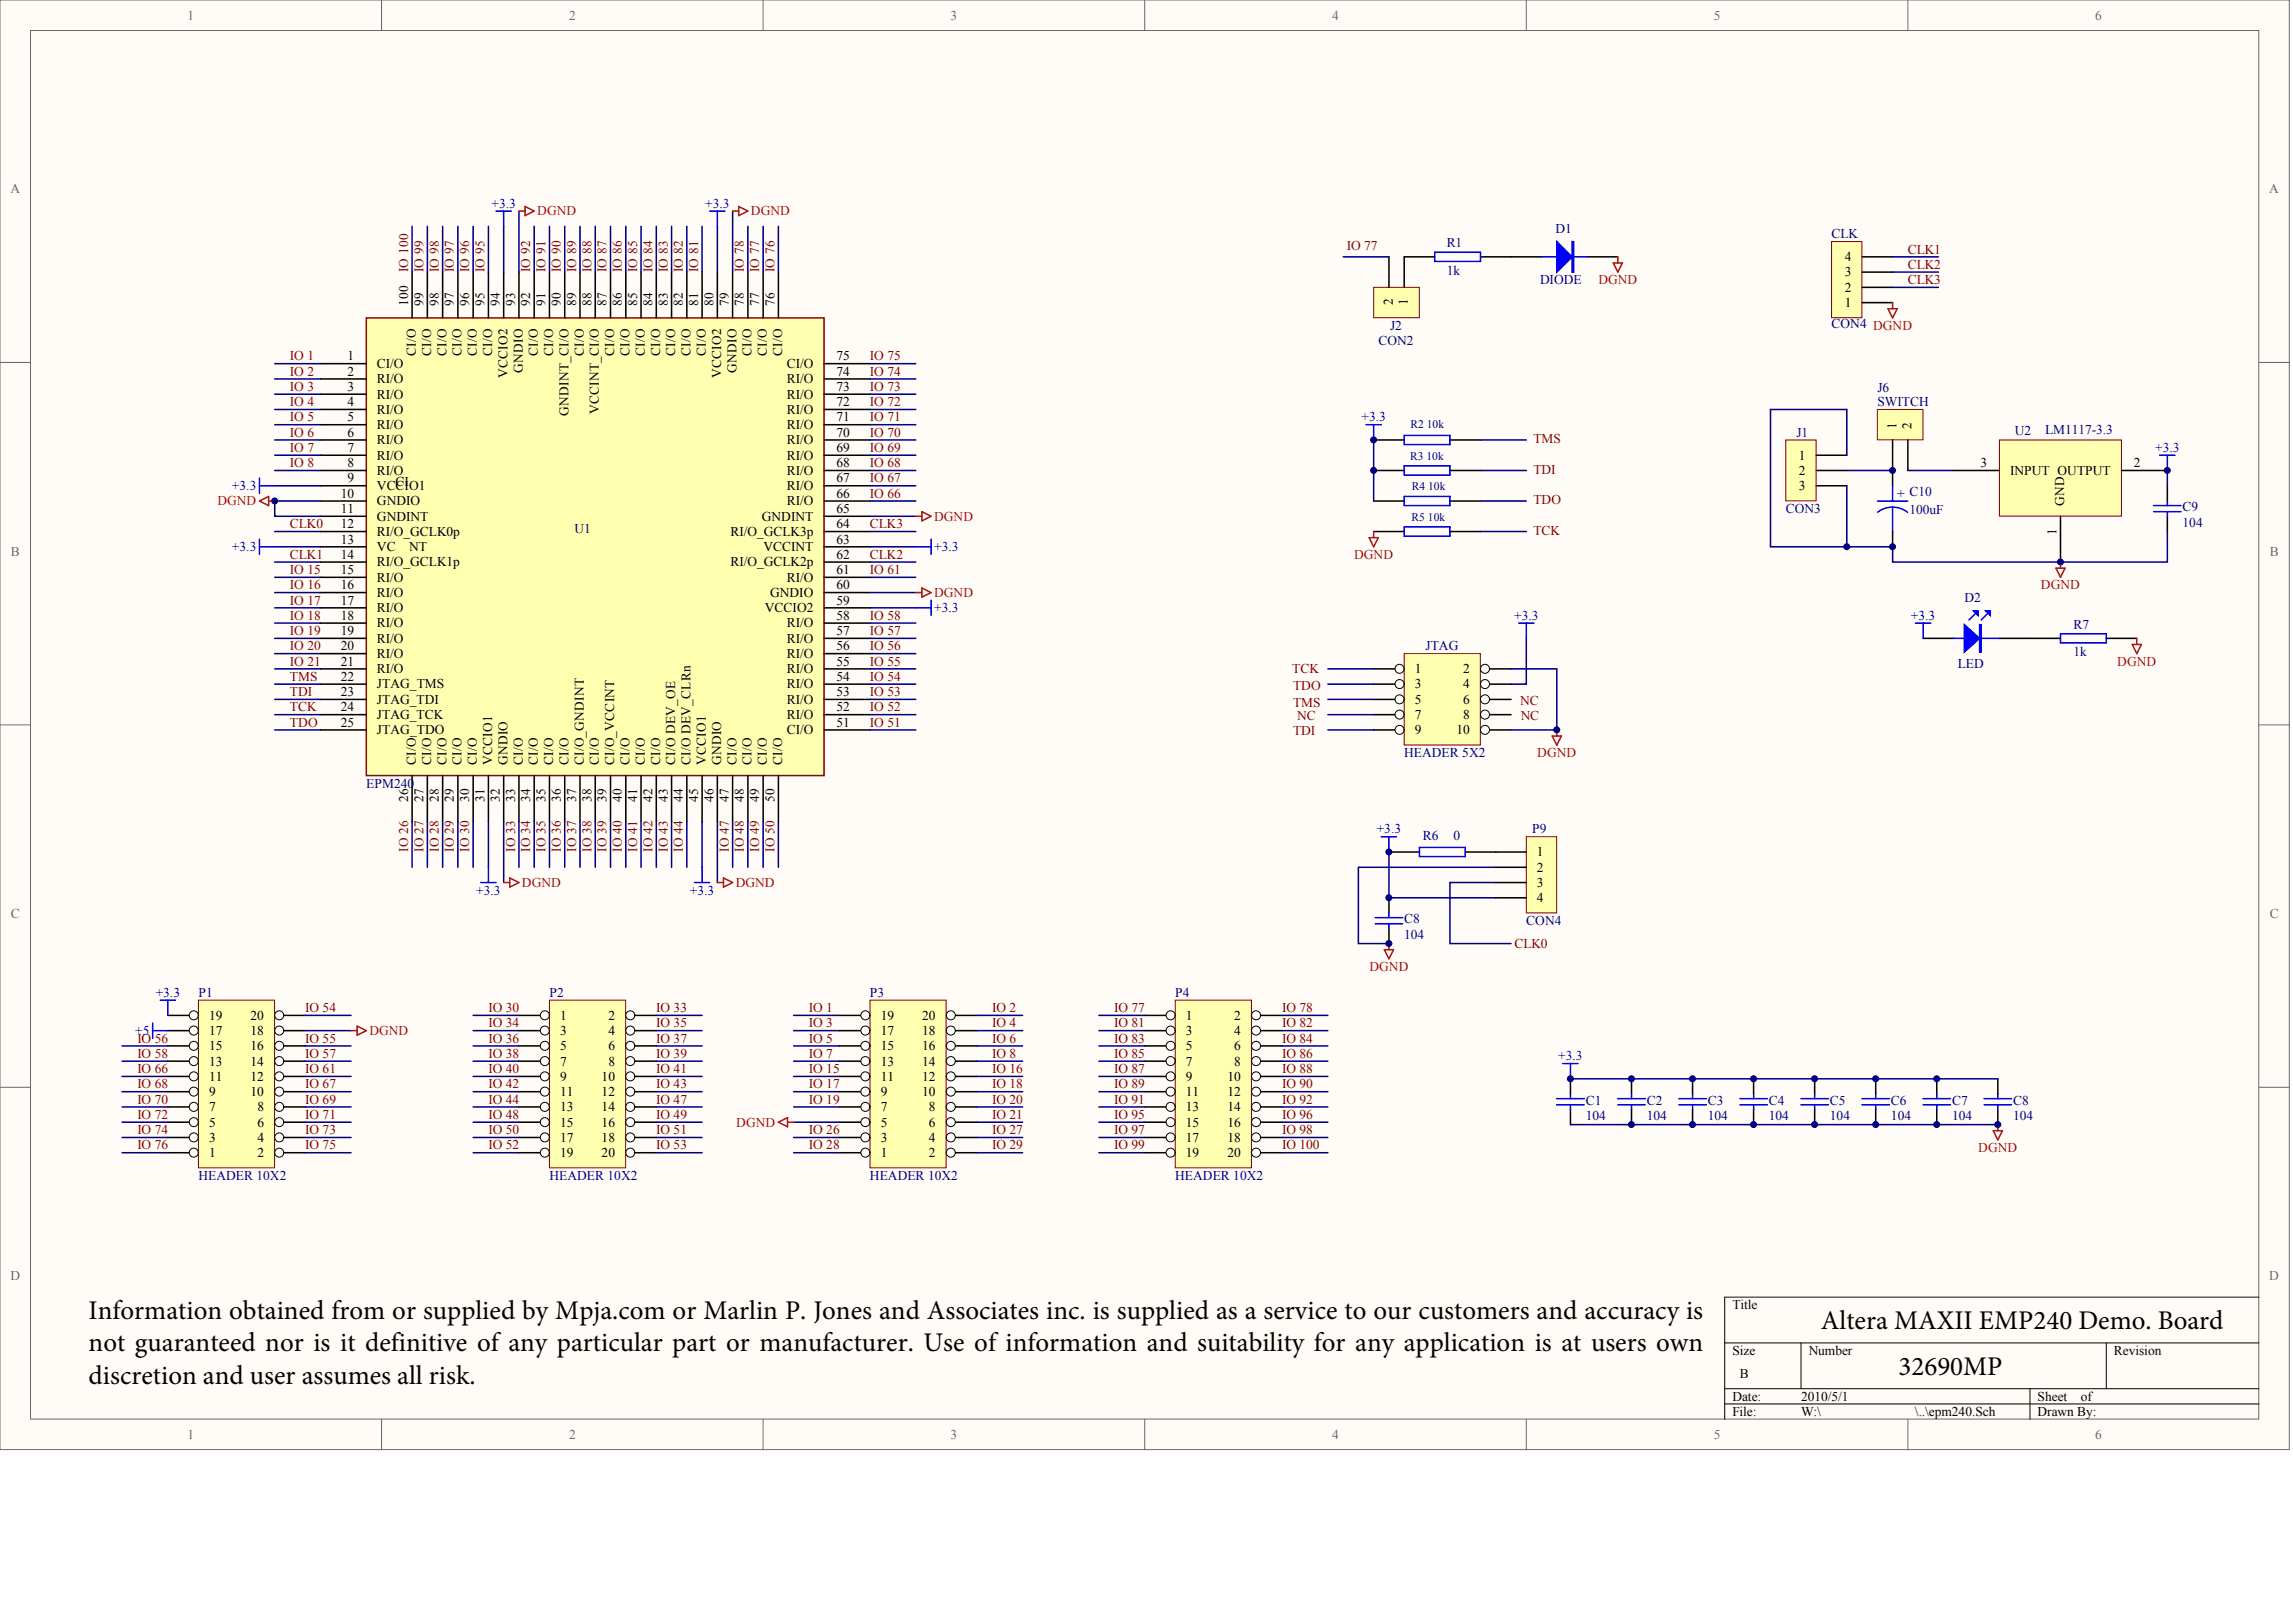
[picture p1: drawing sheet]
<svg xmlns="http://www.w3.org/2000/svg" width="840mm" height="594mm" viewBox="0 0 840 594" stroke-linecap="round" stroke-linejoin="round" font-family="sans-serif">
<defs><g id="words">
<g font-size="9.9">
<text x="32.5" y="482.7">Information obtained from or supplied by Mpja.com or Marlin P. Jones and Associates inc. is supplied as a service to our customers and accuracy is</text>
<text x="666.8" y="486.6">Altera MAXII EMP240 Demo. Board</text>
<text x="32.5" y="494.6">not guaranteed nor is it definitive of any particular part or manufacturer. Use of information and suitability for any application is at users own</text>
<text x="695.2" y="503.1">32690MP</text>
<text x="32.5" y="506.5">discretion and user assumes all risk.</text>
</g>
<g font-size="4.9" fill="#696969">
<text x="68.6" y="7.2">1</text>
<text x="208.3" y="7.2">2</text>
<text x="348.1" y="7.2">3</text>
<text x="487.8" y="7.2">4</text>
<text x="627.5" y="7.2">5</text>
<text x="767.2" y="7.2">6</text>
<text x="3.8" y="70.7">A</text>
<text x="830.9" y="70.7">A</text>
<text x="4" y="203.3">B</text>
<text x="831.1" y="203.3">B</text>
<text x="4" y="336">C</text>
<text x="831.1" y="336">C</text>
<text x="3.8" y="468.7">D</text>
<text x="830.9" y="468.7">D</text>
<text x="68.6" y="526.7">1</text>
<text x="208.3" y="526.7">2</text>
<text x="348.1" y="526.7">3</text>
<text x="487.8" y="526.7">4</text>
<text x="627.5" y="526.7">5</text>
<text x="767.2" y="526.7">6</text>
</g>
<g font-size="4.9" fill="#00f">
<text x="180" y="76.1">+3.3</text>
<text x="258.2" y="76.1">+3.3</text>
<text x="498.5" y="154.3">+3.3</text>
<text x="789.1" y="165.4">+3.3</text>
<text x="84.9" y="179.4">+3.3</text>
<text x="84.9" y="201.7">+3.3</text>
<text x="342" y="201.7">+3.3</text>
<text x="342" y="224.1">+3.3</text>
<text x="554.4" y="226.9">+3.3</text>
<text x="699.7" y="226.9">+3.3</text>
<text x="504.1" y="305.1">+3.3</text>
<text x="174.4" y="327.4">+3.3</text>
<text x="252.6" y="327.4">+3.3</text>
<text x="57" y="364.9">+3.3</text>
<text x="49.5" y="378.8">+5</text>
<text x="570.6" y="388.1">+3.3</text>
</g>
<g font-size="4.9" fill="#f00">
<text x="196.7" y="78.8">DGND</text>
<text x="275" y="78.8">DGND</text>
<text x="585.3" y="104">DGND</text>
<text x="79.6" y="185">DGND</text>
<text x="342" y="190.6">DGND</text>
<text x="495.8" y="204.5">DGND</text>
<text x="747.3" y="215.7">DGND</text>
<text x="342" y="218.5">DGND</text>
<text x="775.3" y="243.6">DGND</text>
<text x="562.9" y="277.1">DGND</text>
<text x="191.1" y="324.6">DGND</text>
<text x="269.4" y="324.6">DGND</text>
<text x="501.4" y="355.3">DGND</text>
<text x="135.2" y="378.8">DGND</text>
<text x="269.6" y="412.4">DGND</text>
<text x="724.4" y="421.6">DGND</text>
</g>
<g font-size="4.9" fill="#000080">
<text x="569.5" y="85.5">D1</text>
<text x="670.6" y="87.2">CLK</text>
<text x="529.7" y="90.6">R1</text>
<text x="529.7" y="100.6">1k</text>
<text x="563.9" y="104">DIODE</text>
<text x="509" y="120.7">J2</text>
<text x="670.6" y="120.2">CON4 DGND</text>
<text x="504.8" y="126.3">CON2</text>
<text x="687.4" y="143.6">J6</text>
<text x="687.4" y="148.7">SWITCH</text>
<text x="657.8" y="159.8">J1</text>
<text x="737.7" y="159.3">U2</text>
<text x="748.9" y="158.7">LM1117-3.3</text>
<text x="694.7" y="182.2">+ C10</text>
<text x="653.9" y="187.8">CON3</text>
<text x="699.2" y="188.3">100uF</text>
<text x="799.2" y="187.2">C9</text>
<text x="210.3" y="195.2">U1</text>
<text x="799.2" y="192.8">104</text>
<text x="719.3" y="220.3">D2</text>
<text x="759.2" y="230.2">R7</text>
<text x="521.9" y="238">JTAG</text>
<text x="716.9" y="244.5">LED</text>
<text x="759.2" y="240.3">1k</text>
<text x="514.2" y="277.1">HEADER 5X2</text>
<text x="134.1" y="288.3">EPM240</text>
<text x="561" y="305.1">P9</text>
<text x="521" y="307.5">R6</text>
<text x="532.2" y="307.5">0</text>
<text x="514.2" y="338">C8</text>
<text x="558.9" y="338.6">CON4</text>
<text x="514.2" y="343.6">104</text>
<text x="72.7" y="364.9">P1</text>
<text x="201.2" y="364.9">P2</text>
<text x="318.6" y="364.9">P3</text>
<text x="430.3" y="364.9">P4</text>
<text x="580.6" y="404.3">C1</text>
<text x="603" y="404.3">C2</text>
<text x="625.3" y="404.3">C3</text>
<text x="647.7" y="404.3">C4</text>
<text x="670.1" y="404.3">C5</text>
<text x="692.4" y="404.3">C6</text>
<text x="714.8" y="404.3">C7</text>
<text x="737.1" y="404.3">C8</text>
<text x="580.6" y="409.9">104</text>
<text x="603" y="409.9">104</text>
<text x="625.3" y="409.9">104</text>
<text x="647.7" y="409.9">104</text>
<text x="670.1" y="409.9">104</text>
<text x="692.4" y="409.9">104</text>
<text x="714.8" y="409.9">104</text>
<text x="737.1" y="409.9">104</text>
<text x="72.7" y="431.9">HEADER 10X2</text>
<text x="201.2" y="431.9">HEADER 10X2</text>
<text x="318.6" y="431.9">HEADER 10X2</text>
<text x="430.3" y="431.9">HEADER 10X2</text>
</g>
<g font-size="4.9" fill="#800000">
<text x="493.2" y="91.4">IO 77</text>
<text x="698.6" y="92.8">CLK1</text>
<text x="149.5" y="99.6" transform="rotate(-90 149.5 99.6)">IO 100</text>
<text x="155.1" y="99.6" transform="rotate(-90 155.1 99.6)">IO 99</text>
<text x="160.6" y="99.6" transform="rotate(-90 160.6 99.6)">IO 98</text>
<text x="166.2" y="99.6" transform="rotate(-90 166.2 99.6)">IO 97</text>
<text x="171.8" y="99.6" transform="rotate(-90 171.8 99.6)">IO 96</text>
<text x="177.4" y="99.6" transform="rotate(-90 177.4 99.6)">IO 95</text>
<text x="194.2" y="99.6" transform="rotate(-90 194.2 99.6)">IO 92</text>
<text x="199.8" y="99.6" transform="rotate(-90 199.8 99.6)">IO 91</text>
<text x="205.4" y="99.6" transform="rotate(-90 205.4 99.6)">IO 90</text>
<text x="210.9" y="99.6" transform="rotate(-90 210.9 99.6)">IO 89</text>
<text x="216.5" y="99.6" transform="rotate(-90 216.5 99.6)">IO 88</text>
<text x="222.1" y="99.6" transform="rotate(-90 222.1 99.6)">IO 87</text>
<text x="227.7" y="99.6" transform="rotate(-90 227.7 99.6)">IO 86</text>
<text x="233.3" y="99.6" transform="rotate(-90 233.3 99.6)">IO 85</text>
<text x="238.9" y="99.6" transform="rotate(-90 238.9 99.6)">IO 84</text>
<text x="244.5" y="99.6" transform="rotate(-90 244.5 99.6)">IO 83</text>
<text x="250.1" y="99.6" transform="rotate(-90 250.1 99.6)">IO 82</text>
<text x="255.7" y="99.6" transform="rotate(-90 255.7 99.6)">IO 81</text>
<text x="272.4" y="99.6" transform="rotate(-90 272.4 99.6)">IO 78</text>
<text x="278" y="99.6" transform="rotate(-90 278 99.6)">IO 77</text>
<text x="283.6" y="99.6" transform="rotate(-90 283.6 99.6)">IO 76</text>
<text x="698.6" y="98.4">CLK2</text>
<text x="698.6" y="104">CLK3</text>
<text x="106.2" y="131.9">IO 1</text>
<text x="318.6" y="131.9">IO 75</text>
<text x="106.2" y="137.5">IO 2</text>
<text x="318.6" y="137.5">IO 74</text>
<text x="106.2" y="143.1">IO 3</text>
<text x="318.6" y="143.1">IO 73</text>
<text x="106.2" y="148.7">IO 4</text>
<text x="318.6" y="148.7">IO 72</text>
<text x="106.2" y="154.2">IO 5</text>
<text x="318.6" y="154.3">IO 71</text>
<text x="106.2" y="159.8">IO 6</text>
<text x="318.6" y="159.8">IO 70</text>
<text x="106.2" y="165.4">IO 7</text>
<text x="318.6" y="165.4">IO 69</text>
<text x="561.5" y="162.3">TMS</text>
<text x="106.2" y="171">IO 8</text>
<text x="318.6" y="171">IO 68</text>
<text x="561.5" y="173.5">TDI</text>
<text x="318.6" y="176.6">IO 67</text>
<text x="318.6" y="182.2">IO 66</text>
<text x="561.5" y="184.7">TDO</text>
<text x="106.2" y="193.4">CLK0</text>
<text x="318.6" y="193.4">CLK3</text>
<text x="561.5" y="195.8">TCK</text>
<text x="106.2" y="204.5">CLK1</text>
<text x="318.6" y="204.5">CLK2</text>
<text x="106.2" y="210.1">IO 15</text>
<text x="106.2" y="215.7">IO 16</text>
<text x="318.6" y="210.1">IO 61</text>
<text x="106.2" y="221.3">IO 17</text>
<text x="106.2" y="226.9">IO 18</text>
<text x="318.6" y="226.9">IO 58</text>
<text x="106.2" y="232.4">IO 19</text>
<text x="318.6" y="232.5">IO 57</text>
<text x="106.2" y="238">IO 20</text>
<text x="318.6" y="238.1">IO 56</text>
<text x="106.2" y="243.6">IO 21</text>
<text x="318.6" y="243.6">IO 55</text>
<text x="106.2" y="249.2">TMS</text>
<text x="318.6" y="249.2">IO 54</text>
<text x="473.2" y="246.2">TCK</text>
<text x="106.2" y="254.8">TDI</text>
<text x="318.6" y="254.8">IO 53</text>
<text x="473.5" y="252.7">TDO</text>
<text x="556.6" y="258">NC</text>
<text x="106.2" y="260.4">TCK</text>
<text x="318.6" y="260.4">IO 52</text>
<text x="473.5" y="258.7">TMS</text>
<text x="475" y="263.5">NC</text>
<text x="556.8" y="263.5">NC</text>
<text x="106.2" y="266">TDO</text>
<text x="318.6" y="266">IO 51</text>
<text x="473.5" y="269.1">TDI</text>
<text x="149.5" y="311.9" transform="rotate(-90 149.5 311.9)">IO 26</text>
<text x="155.1" y="311.9" transform="rotate(-90 155.1 311.9)">IO 27</text>
<text x="160.6" y="311.9" transform="rotate(-90 160.6 311.9)">IO 28</text>
<text x="166.2" y="311.9" transform="rotate(-90 166.2 311.9)">IO 29</text>
<text x="171.8" y="311.9" transform="rotate(-90 171.8 311.9)">IO 30</text>
<text x="188.6" y="311.9" transform="rotate(-90 188.6 311.9)">IO 33</text>
<text x="194.2" y="311.9" transform="rotate(-90 194.2 311.9)">IO 34</text>
<text x="199.8" y="311.9" transform="rotate(-90 199.8 311.9)">IO 35</text>
<text x="205.4" y="311.9" transform="rotate(-90 205.4 311.9)">IO 36</text>
<text x="210.9" y="311.9" transform="rotate(-90 210.9 311.9)">IO 37</text>
<text x="216.5" y="311.9" transform="rotate(-90 216.5 311.9)">IO 38</text>
<text x="222.1" y="311.9" transform="rotate(-90 222.1 311.9)">IO 39</text>
<text x="227.7" y="311.9" transform="rotate(-90 227.7 311.9)">IO 40</text>
<text x="233.3" y="311.9" transform="rotate(-90 233.3 311.9)">IO 41</text>
<text x="238.9" y="311.9" transform="rotate(-90 238.9 311.9)">IO 42</text>
<text x="244.5" y="311.9" transform="rotate(-90 244.5 311.9)">IO 43</text>
<text x="250.1" y="311.9" transform="rotate(-90 250.1 311.9)">IO 44</text>
<text x="266.8" y="311.9" transform="rotate(-90 266.8 311.9)">IO 47</text>
<text x="272.4" y="311.9" transform="rotate(-90 272.4 311.9)">IO 48</text>
<text x="278" y="311.9" transform="rotate(-90 278 311.9)">IO 49</text>
<text x="283.6" y="311.9" transform="rotate(-90 283.6 311.9)">IO 50</text>
<text x="554.6" y="346.9">CLK0</text>
<text x="111.8" y="370.5">IO 54</text>
<text x="178.8" y="370.5">IO 30</text>
<text x="240.3" y="370.5">IO 33</text>
<text x="296.2" y="370.5">IO 1</text>
<text x="363.3" y="370.5">IO 2</text>
<text x="408" y="370.5">IO 77</text>
<text x="469.5" y="370.5">IO 78</text>
<text x="178.8" y="376">IO 34</text>
<text x="240.3" y="376">IO 35</text>
<text x="296.2" y="376">IO 3</text>
<text x="363.3" y="376">IO 4</text>
<text x="408" y="376">IO 81</text>
<text x="469.5" y="376">IO 82</text>
<text x="50.3" y="381.6">IO 56</text>
<text x="111.8" y="381.6">IO 55</text>
<text x="178.8" y="381.6">IO 36</text>
<text x="240.3" y="381.6">IO 37</text>
<text x="296.2" y="381.6">IO 5</text>
<text x="363.3" y="381.6">IO 6</text>
<text x="408" y="381.6">IO 83</text>
<text x="469.5" y="381.6">IO 84</text>
<text x="50.3" y="387.2">IO 58</text>
<text x="111.8" y="387.2">IO 57</text>
<text x="178.8" y="387.2">IO 38</text>
<text x="240.3" y="387.2">IO 39</text>
<text x="296.2" y="387.2">IO 7</text>
<text x="363.3" y="387.2">IO 8</text>
<text x="408" y="387.2">IO 85</text>
<text x="469.5" y="387.2">IO 86</text>
<text x="50.3" y="392.8">IO 66</text>
<text x="111.8" y="392.8">IO 61</text>
<text x="178.8" y="392.8">IO 40</text>
<text x="240.3" y="392.8">IO 41</text>
<text x="296.2" y="392.8">IO 15</text>
<text x="363.3" y="392.8">IO 16</text>
<text x="408" y="392.8">IO 87</text>
<text x="469.5" y="392.8">IO 88</text>
<text x="50.3" y="398.4">IO 68</text>
<text x="111.8" y="398.4">IO 67</text>
<text x="178.8" y="398.4">IO 42</text>
<text x="240.3" y="398.4">IO 43</text>
<text x="296.2" y="398.4">IO 17</text>
<text x="363.3" y="398.4">IO 18</text>
<text x="408" y="398.4">IO 89</text>
<text x="469.5" y="398.4">IO 90</text>
<text x="50.3" y="404">IO 70</text>
<text x="111.8" y="404">IO 69</text>
<text x="178.8" y="404">IO 44</text>
<text x="240.3" y="404">IO 47</text>
<text x="296.2" y="404">IO 19</text>
<text x="363.3" y="404">IO 20</text>
<text x="408" y="404">IO 91</text>
<text x="469.5" y="404">IO 92</text>
<text x="50.3" y="409.6">IO 72</text>
<text x="111.8" y="409.6">IO 71</text>
<text x="178.8" y="409.6">IO 48</text>
<text x="240.3" y="409.6">IO 49</text>
<text x="363.3" y="409.6">IO 21</text>
<text x="408" y="409.6">IO 95</text>
<text x="469.5" y="409.6">IO 96</text>
<text x="50.3" y="415.1">IO 74</text>
<text x="111.8" y="415.1">IO 73</text>
<text x="178.8" y="415.1">IO 50</text>
<text x="240.3" y="415.1">IO 51</text>
<text x="296.2" y="415.1">IO 26</text>
<text x="363.3" y="415.1">IO 27</text>
<text x="408" y="415.1">IO 97</text>
<text x="469.5" y="415.1">IO 98</text>
<text x="50.3" y="420.7">IO 76</text>
<text x="111.8" y="420.7">IO 75</text>
<text x="178.8" y="420.7">IO 52</text>
<text x="240.3" y="420.7">IO 53</text>
<text x="296.2" y="420.7">IO 28</text>
<text x="363.3" y="420.7">IO 29</text>
<text x="408" y="420.7">IO 99</text>
<text x="469.5" y="420.7">IO 100</text>
</g>
<g font-size="4.9">
<text x="675.5" y="95.6">4</text>
<text x="675.5" y="101.2">3</text>
<text x="675.5" y="106.8">2</text>
<text x="149.5" y="111.9" transform="rotate(-90 149.5 111.9)">100</text>
<text x="155.1" y="111.9" transform="rotate(-90 155.1 111.9)">99</text>
<text x="160.6" y="111.9" transform="rotate(-90 160.6 111.9)">98</text>
<text x="166.2" y="111.9" transform="rotate(-90 166.2 111.9)">97</text>
<text x="171.8" y="111.9" transform="rotate(-90 171.8 111.9)">96</text>
<text x="177.4" y="111.9" transform="rotate(-90 177.4 111.9)">95</text>
<text x="183" y="111.9" transform="rotate(-90 183 111.9)">94</text>
<text x="188.6" y="111.9" transform="rotate(-90 188.6 111.9)">93</text>
<text x="194.2" y="111.9" transform="rotate(-90 194.2 111.9)">92</text>
<text x="199.8" y="111.9" transform="rotate(-90 199.8 111.9)">91</text>
<text x="205.4" y="111.9" transform="rotate(-90 205.4 111.9)">90</text>
<text x="210.9" y="111.9" transform="rotate(-90 210.9 111.9)">89</text>
<text x="216.5" y="111.9" transform="rotate(-90 216.5 111.9)">88</text>
<text x="222.1" y="111.9" transform="rotate(-90 222.1 111.9)">87</text>
<text x="227.7" y="111.9" transform="rotate(-90 227.7 111.9)">86</text>
<text x="233.3" y="111.9" transform="rotate(-90 233.3 111.9)">85</text>
<text x="238.9" y="111.9" transform="rotate(-90 238.9 111.9)">84</text>
<text x="244.5" y="111.9" transform="rotate(-90 244.5 111.9)">83</text>
<text x="250.1" y="111.9" transform="rotate(-90 250.1 111.9)">82</text>
<text x="255.7" y="111.9" transform="rotate(-90 255.7 111.9)">81</text>
<text x="261.2" y="111.9" transform="rotate(-90 261.2 111.9)">80</text>
<text x="266.8" y="111.9" transform="rotate(-90 266.8 111.9)">79</text>
<text x="272.4" y="111.9" transform="rotate(-90 272.4 111.9)">78</text>
<text x="278" y="111.9" transform="rotate(-90 278 111.9)">77</text>
<text x="283.6" y="111.9" transform="rotate(-90 283.6 111.9)">76</text>
<text x="509.9" y="111.6" transform="rotate(-90 509.9 111.6)">2</text>
<text x="515.5" y="111.6" transform="rotate(-90 515.5 111.6)">1</text>
<text x="675.5" y="112.4">1</text>
<text x="127.2" y="131.9">1</text>
<text x="152.3" y="130.3" transform="rotate(-90 152.3 130.3)">CI/O</text>
<text x="157.9" y="130.3" transform="rotate(-90 157.9 130.3)">CI/O</text>
<text x="163.4" y="130.3" transform="rotate(-90 163.4 130.3)">CI/O</text>
<text x="169" y="130.3" transform="rotate(-90 169 130.3)">CI/O</text>
<text x="174.6" y="130.3" transform="rotate(-90 174.6 130.3)">CI/O</text>
<text x="180.2" y="130.3" transform="rotate(-90 180.2 130.3)">CI/O</text>
<text x="197" y="130.3" transform="rotate(-90 197 130.3)">CI/O</text>
<text x="202.6" y="130.3" transform="rotate(-90 202.6 130.3)">CI/O</text>
<text x="213.7" y="130.3" transform="rotate(-90 213.7 130.3)">CI/O</text>
<text x="224.9" y="130.3" transform="rotate(-90 224.9 130.3)">CI/O</text>
<text x="230.5" y="130.3" transform="rotate(-90 230.5 130.3)">CI/O</text>
<text x="236.1" y="130.3" transform="rotate(-90 236.1 130.3)">CI/O</text>
<text x="241.7" y="130.3" transform="rotate(-90 241.7 130.3)">CI/O</text>
<text x="247.3" y="130.3" transform="rotate(-90 247.3 130.3)">CI/O</text>
<text x="252.9" y="130.3" transform="rotate(-90 252.9 130.3)">CI/O</text>
<text x="258.4" y="130.3" transform="rotate(-90 258.4 130.3)">CI/O</text>
<text x="275.2" y="130.3" transform="rotate(-90 275.2 130.3)">CI/O</text>
<text x="280.8" y="130.3" transform="rotate(-90 280.8 130.3)">CI/O</text>
<text x="286.4" y="130.3" transform="rotate(-90 286.4 130.3)">CI/O</text>
<text x="306.3" y="131.9">75</text>
<text x="127.2" y="137.5">2</text>
<text x="138" y="134.7">CI/O</text>
<text x="191.4" y="136.5" transform="rotate(-90 191.4 136.5)">GNDIO</text>
<text x="269.6" y="136.5" transform="rotate(-90 269.6 136.5)">GNDIO</text>
<text x="288.1" y="134.7">CI/O</text>
<text x="306.3" y="137.5">74</text>
<text x="127.2" y="143.1">3</text>
<text x="138" y="140.3">RI/O</text>
<text x="185.8" y="138.4" transform="rotate(-90 185.8 138.4)">VCCIO2</text>
<text x="264" y="138.4" transform="rotate(-90 264 138.4)">VCCIO2</text>
<text x="288.1" y="140.3">RI/O</text>
<text x="306.3" y="143.1">73</text>
<text x="127.2" y="148.7">4</text>
<text x="138" y="145.9">RI/O</text>
<text x="288.1" y="145.9">RI/O</text>
<text x="306.3" y="148.7">72</text>
<text x="127.2" y="154.3">5</text>
<text x="138" y="151.5">RI/O</text>
<text x="208.2" y="152.1" transform="rotate(-90 208.2 152.1)">GNDINT_CI/O</text>
<text x="219.3" y="151.6" transform="rotate(-90 219.3 151.6)">VCCINT_CI/O</text>
<text x="288.1" y="151.5">RI/O</text>
<text x="306.3" y="154.3">71</text>
<text x="127.2" y="159.8">6</text>
<text x="138" y="157">RI/O</text>
<text x="288.1" y="157">RI/O</text>
<text x="306.3" y="159.8">70</text>
<text x="694.4" y="157.1" transform="rotate(-90 694.4 157.1)">1</text>
<text x="700" y="157.1" transform="rotate(-90 700 157.1)">2</text>
<text x="127.2" y="165.4">7</text>
<text x="138" y="162.6">RI/O</text>
<text x="288.1" y="162.6">RI/O</text>
<text x="306.3" y="165.4">69</text>
<text x="127.2" y="171">8</text>
<text x="138" y="168.2">RI/O</text>
<text x="138" y="173.8">RI/O</text>
<text x="288.1" y="173.8">RI/O</text>
<text x="288.1" y="168.2">RI/O</text>
<text x="306.3" y="171">68</text>
<text x="658.7" y="168.2">1</text>
<text x="658.7" y="173.8">2</text>
<text x="725.2" y="171">3</text>
<text x="736" y="173.8">INPUT OUTPUT</text>
<text x="781.3" y="171">2</text>
<text x="127.2" y="176.6">9</text>
<text x="138" y="179.4">VCCIO1</text>
<text x="144.9" y="177.7">CI</text>
<text x="288.1" y="179.4">RI/O</text>
<text x="306.3" y="176.6">67</text>
<text x="658.7" y="179.4">3</text>
<text x="124.7" y="182.2">10</text>
<text x="138" y="185">GNDIO</text>
<text x="288.1" y="185">RI/O</text>
<text x="306.3" y="182.2">66</text>
<text x="755.8" y="185.1" transform="rotate(-90 755.8 185.1)">GND</text>
<text x="124.7" y="187.8">11</text>
<text x="138" y="190.6">GNDINT</text>
<text x="279" y="190.6">GNDINT</text>
<text x="306.3" y="187.8">65</text>
<text x="124.7" y="193.4">12</text>
<text x="138" y="196.1">RI/O_GCLK0p</text>
<text x="267.5" y="196.1">RI/O_GCLK3p</text>
<text x="306.3" y="193.4">64</text>
<text x="753.1" y="196" transform="rotate(-90 753.1 196)">1</text>
<text x="124.7" y="198.9">13</text>
<text x="138" y="201.7">VC</text>
<text x="149.8" y="201.7">NT</text>
<text x="279.5" y="201.7">VCCINT</text>
<text x="306.3" y="198.9">63</text>
<text x="124.7" y="204.5">14</text>
<text x="138" y="207.3">RI/O_GCLK1p</text>
<text x="267.5" y="207.3">RI/O_GCLK2p</text>
<text x="306.3" y="204.5">62</text>
<text x="124.7" y="210.1">15</text>
<text x="124.7" y="215.7">16</text>
<text x="138" y="212.9">RI/O</text>
<text x="288.1" y="212.9">RI/O</text>
<text x="306.3" y="215.7">60</text>
<text x="306.3" y="210.1">61</text>
<text x="124.7" y="221.3">17</text>
<text x="138" y="218.5">RI/O</text>
<text x="282" y="218.5">GNDIO</text>
<text x="306.3" y="221.3">59</text>
<text x="124.7" y="226.9">18</text>
<text x="138" y="224.1">RI/O</text>
<text x="280.1" y="224.1">VCCIO2</text>
<text x="306.3" y="226.9">58</text>
<text x="124.7" y="232.5">19</text>
<text x="138" y="229.7">RI/O</text>
<text x="288.1" y="229.7">RI/O</text>
<text x="306.3" y="232.5">57</text>
<text x="124.7" y="238">20</text>
<text x="138" y="235.3">RI/O</text>
<text x="288.1" y="235.3">RI/O</text>
<text x="306.3" y="238">56</text>
<text x="124.7" y="243.6">21</text>
<text x="138" y="240.8">RI/O</text>
<text x="288.1" y="240.8">RI/O</text>
<text x="306.3" y="243.6">55</text>
<text x="124.7" y="249.2">22</text>
<text x="138" y="246.4">RI/O</text>
<text x="288.1" y="246.4">RI/O</text>
<text x="306.3" y="249.2">54</text>
<text x="518.1" y="246.4">1</text>
<text x="535.7" y="246.4">2</text>
<text x="124.7" y="254.8">23</text>
<text x="138" y="252">JTAG_TMS</text>
<text x="138" y="257.6">JTAG_TDI</text>
<text x="288.1" y="257.6">RI/O</text>
<text x="288.1" y="252">RI/O</text>
<text x="306.3" y="254.8">53</text>
<text x="518.1" y="252">3</text>
<text x="518.1" y="257.6">5</text>
<text x="535.7" y="252">4</text>
<text x="535.7" y="257.6">6</text>
<text x="124.7" y="260.4">24</text>
<text x="138" y="263.2">JTAG_TCK</text>
<text x="288.1" y="263.2">RI/O</text>
<text x="306.3" y="260.4">52</text>
<text x="518.1" y="263.2">7</text>
<text x="535.7" y="263.2">8</text>
<text x="124.7" y="266">25</text>
<text x="138" y="268.8">JTAG_TDO</text>
<text x="288.1" y="268.8">CI/O</text>
<text x="306.3" y="266">51</text>
<text x="518.1" y="268.8">9</text>
<text x="533.3" y="268.8">10</text>
<text x="152.3" y="280" transform="rotate(-90 152.3 280)">CI/O</text>
<text x="157.9" y="280" transform="rotate(-90 157.9 280)">CI/O</text>
<text x="163.4" y="280" transform="rotate(-90 163.4 280)">CI/O</text>
<text x="169" y="280" transform="rotate(-90 169 280)">CI/O</text>
<text x="174.6" y="280" transform="rotate(-90 174.6 280)">CI/O</text>
<text x="180.2" y="280" transform="rotate(-90 180.2 280)">VCCIO1</text>
<text x="185.8" y="280" transform="rotate(-90 185.8 280)">GNDIO</text>
<text x="191.4" y="280" transform="rotate(-90 191.4 280)">CI/O</text>
<text x="197" y="280" transform="rotate(-90 197 280)">CI/O</text>
<text x="202.6" y="280" transform="rotate(-90 202.6 280)">CI/O</text>
<text x="208.2" y="280" transform="rotate(-90 208.2 280)">CI/O</text>
<text x="213.7" y="280" transform="rotate(-90 213.7 280)">CI/O_GNDINT</text>
<text x="219.3" y="280" transform="rotate(-90 219.3 280)">CI/O</text>
<text x="224.9" y="280" transform="rotate(-90 224.9 280)">CI/O_VCCINT</text>
<text x="230.5" y="280" transform="rotate(-90 230.5 280)">CI/O</text>
<text x="236.1" y="280" transform="rotate(-90 236.1 280)">CI/O</text>
<text x="241.7" y="280" transform="rotate(-90 241.7 280)">CI/O</text>
<text x="247.3" y="280" transform="rotate(-90 247.3 280)">CI/O DEV_OE</text>
<text x="252.9" y="280" transform="rotate(-90 252.9 280)">CI/O DEV_CLRn</text>
<text x="258.4" y="280" transform="rotate(-90 258.4 280)">VCCIO1</text>
<text x="264" y="280" transform="rotate(-90 264 280)">GNDIO</text>
<text x="269.6" y="280" transform="rotate(-90 269.6 280)">CI/O</text>
<text x="275.2" y="280" transform="rotate(-90 275.2 280)">CI/O</text>
<text x="280.8" y="280" transform="rotate(-90 280.8 280)">CI/O</text>
<text x="286.4" y="280" transform="rotate(-90 286.4 280)">CI/O</text>
<text x="149.5" y="293.4" transform="rotate(-90 149.5 293.4)">26</text>
<text x="155.1" y="293.4" transform="rotate(-90 155.1 293.4)">27</text>
<text x="160.6" y="293.4" transform="rotate(-90 160.6 293.4)">28</text>
<text x="166.2" y="293.4" transform="rotate(-90 166.2 293.4)">29</text>
<text x="171.8" y="293.4" transform="rotate(-90 171.8 293.4)">30</text>
<text x="177.4" y="293.4" transform="rotate(-90 177.4 293.4)">31</text>
<text x="183" y="293.4" transform="rotate(-90 183 293.4)">32</text>
<text x="188.6" y="293.4" transform="rotate(-90 188.6 293.4)">33</text>
<text x="194.2" y="293.4" transform="rotate(-90 194.2 293.4)">34</text>
<text x="199.8" y="293.4" transform="rotate(-90 199.8 293.4)">35</text>
<text x="205.4" y="293.4" transform="rotate(-90 205.4 293.4)">36</text>
<text x="210.9" y="293.4" transform="rotate(-90 210.9 293.4)">37</text>
<text x="216.5" y="293.4" transform="rotate(-90 216.5 293.4)">38</text>
<text x="222.1" y="293.4" transform="rotate(-90 222.1 293.4)">39</text>
<text x="227.7" y="293.4" transform="rotate(-90 227.7 293.4)">40</text>
<text x="233.3" y="293.4" transform="rotate(-90 233.3 293.4)">41</text>
<text x="238.9" y="293.4" transform="rotate(-90 238.9 293.4)">42</text>
<text x="244.5" y="293.4" transform="rotate(-90 244.5 293.4)">43</text>
<text x="250.1" y="293.4" transform="rotate(-90 250.1 293.4)">44</text>
<text x="255.7" y="293.4" transform="rotate(-90 255.7 293.4)">45</text>
<text x="261.2" y="293.4" transform="rotate(-90 261.2 293.4)">46</text>
<text x="266.8" y="293.4" transform="rotate(-90 266.8 293.4)">47</text>
<text x="272.4" y="293.4" transform="rotate(-90 272.4 293.4)">48</text>
<text x="278" y="293.4" transform="rotate(-90 278 293.4)">49</text>
<text x="283.6" y="293.4" transform="rotate(-90 283.6 293.4)">50</text>
<text x="562.8" y="313.5">1</text>
<text x="562.8" y="319">2</text>
<text x="562.8" y="324.6">3</text>
<text x="562.8" y="330.2">4</text>
<text x="76.6" y="373.3">19</text>
<text x="91.8" y="373.3">20</text>
<text x="205.1" y="373.3">1</text>
<text x="222.8" y="373.3">2</text>
<text x="322.5" y="373.3">19</text>
<text x="337.7" y="373.3">20</text>
<text x="434.2" y="373.3">1</text>
<text x="451.9" y="373.3">2</text>
<text x="76.6" y="378.8">17</text>
<text x="91.8" y="378.8">18</text>
<text x="205.1" y="378.8">3</text>
<text x="222.8" y="378.8">4</text>
<text x="322.5" y="378.8">17</text>
<text x="337.7" y="378.8">18</text>
<text x="434.2" y="378.8">3</text>
<text x="451.9" y="378.8">4</text>
<text x="76.6" y="384.4">15</text>
<text x="91.8" y="384.4">16</text>
<text x="205.1" y="384.4">5</text>
<text x="222.8" y="384.4">6</text>
<text x="322.5" y="384.4">15</text>
<text x="337.7" y="384.4">16</text>
<text x="434.2" y="384.4">5</text>
<text x="451.9" y="384.4">6</text>
<text x="76.6" y="395.6">11</text>
<text x="76.6" y="390">13</text>
<text x="91.8" y="395.6">12</text>
<text x="91.8" y="390">14</text>
<text x="205.1" y="390">7</text>
<text x="205.1" y="395.6">9</text>
<text x="220.3" y="395.6">10</text>
<text x="222.8" y="390">8</text>
<text x="322.5" y="395.6">11</text>
<text x="322.5" y="390">13</text>
<text x="337.7" y="395.6">12</text>
<text x="337.7" y="390">14</text>
<text x="434.2" y="390">7</text>
<text x="434.2" y="395.6">9</text>
<text x="449.4" y="395.6">10</text>
<text x="451.9" y="390">8</text>
<text x="76.6" y="401.2">9</text>
<text x="91.8" y="401.2">10</text>
<text x="205.1" y="401.2">11</text>
<text x="220.3" y="401.2">12</text>
<text x="322.5" y="401.2">9</text>
<text x="337.7" y="401.2">10</text>
<text x="434.2" y="401.2">11</text>
<text x="449.4" y="401.2">12</text>
<text x="76.6" y="406.8">7</text>
<text x="94.2" y="406.8">8</text>
<text x="205.1" y="406.8">13</text>
<text x="220.3" y="406.8">14</text>
<text x="322.5" y="406.8">7</text>
<text x="340.1" y="406.8">8</text>
<text x="434.2" y="406.8">13</text>
<text x="449.4" y="406.8">14</text>
<text x="76.6" y="412.4">5</text>
<text x="94.2" y="412.4">6</text>
<text x="205.1" y="412.4">15</text>
<text x="220.3" y="412.4">16</text>
<text x="322.5" y="412.4">5</text>
<text x="340.1" y="412.4">6</text>
<text x="434.2" y="412.4">15</text>
<text x="449.4" y="412.4">16</text>
<text x="76.6" y="417.9">3</text>
<text x="94.2" y="417.9">4</text>
<text x="205.1" y="417.9">17</text>
<text x="220.3" y="417.9">18</text>
<text x="322.5" y="417.9">3</text>
<text x="340.1" y="417.9">4</text>
<text x="434.2" y="417.9">17</text>
<text x="449.4" y="417.9">18</text>
<text x="76.6" y="423.5">1</text>
<text x="94.2" y="423.5">2</text>
<text x="205.1" y="423.5">19</text>
<text x="220.3" y="423.5">20</text>
<text x="322.5" y="423.5">1</text>
<text x="340.1" y="423.5">2</text>
<text x="434.2" y="423.5">19</text>
<text x="449.4" y="423.5">20</text>
<text x="634.3" y="479.2">Title</text>
<text x="634.3" y="495.9">Size</text>
<text x="662.3" y="495.9">Number</text>
<text x="774" y="495.9">Revision</text>
<text x="637.1" y="504.3">B</text>
<text x="634.3" y="512.7">Date:</text>
<text x="659.5" y="512.7">2010/5/1</text>
<text x="746.1" y="512.7">Sheet</text>
<text x="761.9" y="512.7">of</text>
<text x="634.3" y="518.3">File:</text>
<text x="659.5" y="518.3">W:\</text>
<text x="701.2" y="518.3">\..\epm240.Sch</text>
<text x="746.1" y="518.3">Drawn By:</text>
</g>
<g font-size="4.2" fill="#000080">
<text x="516.4" y="156.7">R2</text>
<text x="522.5" y="156.7">10k</text>
<text x="516.3" y="168.5">R3</text>
<text x="522.3" y="168.5">10k</text>
<text x="516.9" y="179.2">R4</text>
<text x="522.9" y="179.2">10k</text>
<text x="516.9" y="190.9">R5</text>
<text x="522.9" y="190.9">10k</text>
</g>
</g></defs>
<g fill="#fffcf8" stroke="#696969" stroke-width=".37">
<path d="M0 0h838.3v530.6h-838.3z"/>
<path d="M11.2 11.2h815.9v508.2h-815.9z"/>
</g>
<g fill="none" stroke="#696969" stroke-width=".37">
<path d="M139.7 0v11.2M279.4 0v11.2M419.2 0v11.2M558.9 0v11.2M698.6 0v11.2M0 132.7h11.2M827.1 132.7h11.2M0 265.3h11.2M827.1 265.3h11.2M0 398h11.2M827.1 398h11.2M139.7 519.5v11.2"/>
<path d="M279.4 519.5v11.2M419.2 519.5v11.2M558.9 519.5v11.2M698.6 519.5v11.2"/>
</g>
<path d="M827.1 474.8h-195.6v44.7M631.5 491.6h195.6M659.5 491.6v16.7M771.2 491.6v16.7M631.5 508.3h195.6M631.5 513.9h195.6M743.3 508.3v11.2" fill="none" stroke="#000" stroke-width=".37"/>
<path d="M134.1 116.4h167.6v167.5h-167.6z" fill="#ffffb0" stroke="#800000" stroke-width=".56"/>
<g fill="none" stroke="#000" stroke-width=".56">
<path d="M150.9 99.6v16.8M156.5 99.6v16.8M162.1 99.6v16.8M167.7 99.6v16.8M173.3 99.6v16.8M178.8 99.6v16.8M184.4 99.6v16.8M190 99.6v16.8M195.6 99.6v16.8M201.2 99.6v16.8M206.8 99.6v16.8M212.4 99.6v16.8"/>
<path d="M218 99.6v16.8M223.5 99.6v16.8M229.1 99.6v16.8M234.7 99.6v16.8M240.3 99.6v16.8M245.9 99.6v16.8M251.5 99.6v16.8M257.1 99.6v16.8M262.7 99.6v16.8M268.3 99.6v16.8M273.8 99.6v16.8M279.4 99.6v16.8"/>
<path d="M285 99.6v16.8M117.4 133.1h16.7M117.4 138.7h16.7M301.8 133.1h16.8M301.8 138.7h16.8M117.4 144.3h16.7M117.4 149.9h16.7M117.4 155.5h16.7M301.8 144.3h16.8M301.8 149.9h16.8M301.8 155.5h16.8M117.4 161h16.7"/>
<path d="M117.4 166.6h16.7M117.4 172.2h16.7M117.4 177.8h16.7M301.8 161h16.8M301.8 166.6h16.8M301.8 172.2h16.8M301.8 177.8h16.8M117.4 183.4h16.7M117.4 189h16.7M117.4 194.6h16.7M301.8 183.4h16.8M301.8 189h16.8"/>
<path d="M301.8 194.6h16.8M117.4 200.1h16.7M117.4 205.7h16.7M117.4 211.3h16.7M117.4 216.9h16.7M301.8 200.1h16.8M301.8 205.7h16.8M301.8 211.3h16.8M301.8 216.9h16.8M117.4 222.5h16.7M117.4 228.1h16.7M117.4 233.7h16.7"/>
<path d="M117.4 239.3h16.7M301.8 222.5h16.8M301.8 228.1h16.8M301.8 233.7h16.8M301.8 239.3h16.8M117.4 244.8h16.7M117.4 250.4h16.7M117.4 256h16.7M301.8 244.8h16.8M301.8 250.4h16.8M301.8 256h16.8M117.4 261.6h16.7"/>
<path d="M117.4 267.2h16.7M301.8 261.6h16.8M301.8 267.2h16.8M150.9 283.9v16.8M156.5 283.9v16.8M162.1 283.9v16.8M167.7 283.9v16.8M173.3 283.9v16.8M178.8 283.9v16.8M184.4 283.9v16.8M190 283.9v16.8M195.6 283.9v16.8"/>
<path d="M201.2 283.9v16.8M206.8 283.9v16.8M212.4 283.9v16.8M218 283.9v16.8M223.5 283.9v16.8M229.1 283.9v16.8M234.7 283.9v16.8M240.3 283.9v16.8M245.9 283.9v16.8M251.5 283.9v16.8M257.1 283.9v16.8M262.7 283.9v16.8"/>
<path d="M268.3 283.9v16.8M273.8 283.9v16.8M279.4 283.9v16.8M285 283.9v16.8"/>
</g>
<path d="M72.7 366.1h27.8v61.4h-27.8z" fill="#ffffb0" stroke="#800000" stroke-width=".37"/>
<path d="M61.5 421.9h11.2" fill="none" stroke="#000" stroke-width=".56"/>
<circle cx="70.9" cy="421.9" r="1.65" fill="#fffcf8" stroke="#000" stroke-width=".37"/>
<path d="M100.6 421.9h11.2" fill="none" stroke="#000" stroke-width=".56"/>
<circle cx="102.2" cy="421.9" r="1.65" fill="#fffcf8" stroke="#000" stroke-width=".37"/>
<path d="M61.5 416.4h11.2" fill="none" stroke="#000" stroke-width=".56"/>
<circle cx="70.9" cy="416.3" r="1.65" fill="#fffcf8" stroke="#000" stroke-width=".37"/>
<path d="M100.6 416.4h11.2" fill="none" stroke="#000" stroke-width=".56"/>
<circle cx="102.2" cy="416.3" r="1.65" fill="#fffcf8" stroke="#000" stroke-width=".37"/>
<path d="M61.5 410.8h11.2" fill="none" stroke="#000" stroke-width=".56"/>
<circle cx="70.9" cy="410.7" r="1.65" fill="#fffcf8" stroke="#000" stroke-width=".37"/>
<path d="M100.6 410.8h11.2" fill="none" stroke="#000" stroke-width=".56"/>
<circle cx="102.2" cy="410.7" r="1.65" fill="#fffcf8" stroke="#000" stroke-width=".37"/>
<path d="M61.5 405.2h11.2" fill="none" stroke="#000" stroke-width=".56"/>
<circle cx="70.9" cy="405.2" r="1.65" fill="#fffcf8" stroke="#000" stroke-width=".37"/>
<path d="M100.6 405.2h11.2" fill="none" stroke="#000" stroke-width=".56"/>
<circle cx="102.2" cy="405.2" r="1.65" fill="#fffcf8" stroke="#000" stroke-width=".37"/>
<path d="M61.5 399.6h11.2" fill="none" stroke="#000" stroke-width=".56"/>
<circle cx="70.9" cy="399.6" r="1.65" fill="#fffcf8" stroke="#000" stroke-width=".37"/>
<path d="M100.6 399.6h11.2" fill="none" stroke="#000" stroke-width=".56"/>
<circle cx="102.2" cy="399.6" r="1.65" fill="#fffcf8" stroke="#000" stroke-width=".37"/>
<path d="M61.5 394h11.2" fill="none" stroke="#000" stroke-width=".56"/>
<circle cx="70.9" cy="394" r="1.65" fill="#fffcf8" stroke="#000" stroke-width=".37"/>
<path d="M100.6 394h11.2" fill="none" stroke="#000" stroke-width=".56"/>
<circle cx="102.2" cy="394" r="1.65" fill="#fffcf8" stroke="#000" stroke-width=".37"/>
<path d="M61.5 388.4h11.2" fill="none" stroke="#000" stroke-width=".56"/>
<circle cx="70.9" cy="388.4" r="1.65" fill="#fffcf8" stroke="#000" stroke-width=".37"/>
<path d="M100.6 388.4h11.2" fill="none" stroke="#000" stroke-width=".56"/>
<circle cx="102.2" cy="388.4" r="1.65" fill="#fffcf8" stroke="#000" stroke-width=".37"/>
<path d="M61.5 382.8h11.2" fill="none" stroke="#000" stroke-width=".56"/>
<circle cx="70.9" cy="382.8" r="1.65" fill="#fffcf8" stroke="#000" stroke-width=".37"/>
<path d="M100.6 382.8h11.2" fill="none" stroke="#000" stroke-width=".56"/>
<circle cx="102.2" cy="382.8" r="1.65" fill="#fffcf8" stroke="#000" stroke-width=".37"/>
<path d="M61.5 377.3h11.2" fill="none" stroke="#000" stroke-width=".56"/>
<circle cx="70.9" cy="377.2" r="1.65" fill="#fffcf8" stroke="#000" stroke-width=".37"/>
<path d="M100.6 377.3h11.2" fill="none" stroke="#000" stroke-width=".56"/>
<circle cx="102.2" cy="377.2" r="1.65" fill="#fffcf8" stroke="#000" stroke-width=".37"/>
<path d="M61.5 371.7h11.2" fill="none" stroke="#000" stroke-width=".56"/>
<circle cx="70.9" cy="371.6" r="1.65" fill="#fffcf8" stroke="#000" stroke-width=".37"/>
<path d="M100.6 371.7h11.2" fill="none" stroke="#000" stroke-width=".56"/>
<circle cx="102.2" cy="371.6" r="1.65" fill="#fffcf8" stroke="#000" stroke-width=".37"/>
<path d="M201.2 366.1h27.9v61.4h-27.9z" fill="#ffffb0" stroke="#800000" stroke-width=".37"/>
<path d="M190 371.7h11.2" fill="none" stroke="#000" stroke-width=".56"/>
<circle cx="199.5" cy="371.6" r="1.65" fill="#fffcf8" stroke="#000" stroke-width=".37"/>
<path d="M229.1 371.7h11.2" fill="none" stroke="#000" stroke-width=".56"/>
<circle cx="230.8" cy="371.6" r="1.65" fill="#fffcf8" stroke="#000" stroke-width=".37"/>
<path d="M190 377.3h11.2" fill="none" stroke="#000" stroke-width=".56"/>
<circle cx="199.5" cy="377.2" r="1.65" fill="#fffcf8" stroke="#000" stroke-width=".37"/>
<path d="M229.1 377.3h11.2" fill="none" stroke="#000" stroke-width=".56"/>
<circle cx="230.8" cy="377.2" r="1.65" fill="#fffcf8" stroke="#000" stroke-width=".37"/>
<path d="M190 382.8h11.2" fill="none" stroke="#000" stroke-width=".56"/>
<circle cx="199.5" cy="382.8" r="1.65" fill="#fffcf8" stroke="#000" stroke-width=".37"/>
<path d="M229.1 382.8h11.2" fill="none" stroke="#000" stroke-width=".56"/>
<circle cx="230.8" cy="382.8" r="1.65" fill="#fffcf8" stroke="#000" stroke-width=".37"/>
<path d="M190 388.4h11.2" fill="none" stroke="#000" stroke-width=".56"/>
<circle cx="199.5" cy="388.4" r="1.65" fill="#fffcf8" stroke="#000" stroke-width=".37"/>
<path d="M229.1 388.4h11.2" fill="none" stroke="#000" stroke-width=".56"/>
<circle cx="230.8" cy="388.4" r="1.65" fill="#fffcf8" stroke="#000" stroke-width=".37"/>
<path d="M190 394h11.2" fill="none" stroke="#000" stroke-width=".56"/>
<circle cx="199.5" cy="394" r="1.65" fill="#fffcf8" stroke="#000" stroke-width=".37"/>
<path d="M229.1 394h11.2" fill="none" stroke="#000" stroke-width=".56"/>
<circle cx="230.8" cy="394" r="1.65" fill="#fffcf8" stroke="#000" stroke-width=".37"/>
<path d="M190 399.6h11.2" fill="none" stroke="#000" stroke-width=".56"/>
<circle cx="199.5" cy="399.6" r="1.65" fill="#fffcf8" stroke="#000" stroke-width=".37"/>
<path d="M229.1 399.6h11.2" fill="none" stroke="#000" stroke-width=".56"/>
<circle cx="230.8" cy="399.6" r="1.65" fill="#fffcf8" stroke="#000" stroke-width=".37"/>
<path d="M190 405.2h11.2" fill="none" stroke="#000" stroke-width=".56"/>
<circle cx="199.5" cy="405.2" r="1.65" fill="#fffcf8" stroke="#000" stroke-width=".37"/>
<path d="M229.1 405.2h11.2" fill="none" stroke="#000" stroke-width=".56"/>
<circle cx="230.8" cy="405.2" r="1.65" fill="#fffcf8" stroke="#000" stroke-width=".37"/>
<path d="M190 410.8h11.2" fill="none" stroke="#000" stroke-width=".56"/>
<circle cx="199.5" cy="410.7" r="1.65" fill="#fffcf8" stroke="#000" stroke-width=".37"/>
<path d="M229.1 410.8h11.2" fill="none" stroke="#000" stroke-width=".56"/>
<circle cx="230.8" cy="410.7" r="1.65" fill="#fffcf8" stroke="#000" stroke-width=".37"/>
<path d="M190 416.4h11.2" fill="none" stroke="#000" stroke-width=".56"/>
<circle cx="199.5" cy="416.3" r="1.65" fill="#fffcf8" stroke="#000" stroke-width=".37"/>
<path d="M229.1 416.4h11.2" fill="none" stroke="#000" stroke-width=".56"/>
<circle cx="230.8" cy="416.3" r="1.65" fill="#fffcf8" stroke="#000" stroke-width=".37"/>
<path d="M190 421.9h11.2" fill="none" stroke="#000" stroke-width=".56"/>
<circle cx="199.5" cy="421.9" r="1.65" fill="#fffcf8" stroke="#000" stroke-width=".37"/>
<path d="M229.1 421.9h11.2" fill="none" stroke="#000" stroke-width=".56"/>
<circle cx="230.8" cy="421.9" r="1.65" fill="#fffcf8" stroke="#000" stroke-width=".37"/>
<path d="M318.6 366.1h27.8v61.4h-27.8z" fill="#ffffb0" stroke="#800000" stroke-width=".37"/>
<path d="M307.4 421.9h11.2" fill="none" stroke="#000" stroke-width=".56"/>
<circle cx="316.9" cy="421.9" r="1.65" fill="#fffcf8" stroke="#000" stroke-width=".37"/>
<path d="M346.5 421.9h11.2" fill="none" stroke="#000" stroke-width=".56"/>
<circle cx="348.2" cy="421.9" r="1.65" fill="#fffcf8" stroke="#000" stroke-width=".37"/>
<path d="M307.4 416.4h11.2" fill="none" stroke="#000" stroke-width=".56"/>
<circle cx="316.9" cy="416.3" r="1.65" fill="#fffcf8" stroke="#000" stroke-width=".37"/>
<path d="M346.5 416.4h11.2" fill="none" stroke="#000" stroke-width=".56"/>
<circle cx="348.2" cy="416.3" r="1.65" fill="#fffcf8" stroke="#000" stroke-width=".37"/>
<path d="M307.4 410.8h11.2" fill="none" stroke="#000" stroke-width=".56"/>
<circle cx="316.9" cy="410.7" r="1.65" fill="#fffcf8" stroke="#000" stroke-width=".37"/>
<path d="M346.5 410.8h11.2" fill="none" stroke="#000" stroke-width=".56"/>
<circle cx="348.2" cy="410.7" r="1.65" fill="#fffcf8" stroke="#000" stroke-width=".37"/>
<path d="M307.4 405.2h11.2" fill="none" stroke="#000" stroke-width=".56"/>
<circle cx="316.9" cy="405.2" r="1.65" fill="#fffcf8" stroke="#000" stroke-width=".37"/>
<path d="M346.5 405.2h11.2" fill="none" stroke="#000" stroke-width=".56"/>
<circle cx="348.2" cy="405.2" r="1.65" fill="#fffcf8" stroke="#000" stroke-width=".37"/>
<path d="M307.4 399.6h11.2" fill="none" stroke="#000" stroke-width=".56"/>
<circle cx="316.9" cy="399.6" r="1.65" fill="#fffcf8" stroke="#000" stroke-width=".37"/>
<path d="M346.5 399.6h11.2" fill="none" stroke="#000" stroke-width=".56"/>
<circle cx="348.2" cy="399.6" r="1.65" fill="#fffcf8" stroke="#000" stroke-width=".37"/>
<path d="M307.4 394h11.2" fill="none" stroke="#000" stroke-width=".56"/>
<circle cx="316.9" cy="394" r="1.65" fill="#fffcf8" stroke="#000" stroke-width=".37"/>
<path d="M346.5 394h11.2" fill="none" stroke="#000" stroke-width=".56"/>
<circle cx="348.2" cy="394" r="1.65" fill="#fffcf8" stroke="#000" stroke-width=".37"/>
<path d="M307.4 388.4h11.2" fill="none" stroke="#000" stroke-width=".56"/>
<circle cx="316.9" cy="388.4" r="1.65" fill="#fffcf8" stroke="#000" stroke-width=".37"/>
<path d="M346.5 388.4h11.2" fill="none" stroke="#000" stroke-width=".56"/>
<circle cx="348.2" cy="388.4" r="1.65" fill="#fffcf8" stroke="#000" stroke-width=".37"/>
<path d="M307.4 382.8h11.2" fill="none" stroke="#000" stroke-width=".56"/>
<circle cx="316.9" cy="382.8" r="1.65" fill="#fffcf8" stroke="#000" stroke-width=".37"/>
<path d="M346.5 382.8h11.2" fill="none" stroke="#000" stroke-width=".56"/>
<circle cx="348.2" cy="382.8" r="1.65" fill="#fffcf8" stroke="#000" stroke-width=".37"/>
<path d="M307.4 377.3h11.2" fill="none" stroke="#000" stroke-width=".56"/>
<circle cx="316.9" cy="377.2" r="1.65" fill="#fffcf8" stroke="#000" stroke-width=".37"/>
<path d="M346.5 377.3h11.2" fill="none" stroke="#000" stroke-width=".56"/>
<circle cx="348.2" cy="377.2" r="1.65" fill="#fffcf8" stroke="#000" stroke-width=".37"/>
<path d="M307.4 371.7h11.2" fill="none" stroke="#000" stroke-width=".56"/>
<circle cx="316.9" cy="371.6" r="1.65" fill="#fffcf8" stroke="#000" stroke-width=".37"/>
<path d="M346.5 371.7h11.2" fill="none" stroke="#000" stroke-width=".56"/>
<circle cx="348.2" cy="371.6" r="1.65" fill="#fffcf8" stroke="#000" stroke-width=".37"/>
<path d="M430.3 366.1h27.9v61.4h-27.9z" fill="#ffffb0" stroke="#800000" stroke-width=".37"/>
<path d="M419.2 371.7h11.1" fill="none" stroke="#000" stroke-width=".56"/>
<circle cx="428.6" cy="371.6" r="1.65" fill="#fffcf8" stroke="#000" stroke-width=".37"/>
<path d="M458.3 371.7h11.2" fill="none" stroke="#000" stroke-width=".56"/>
<circle cx="459.9" cy="371.6" r="1.65" fill="#fffcf8" stroke="#000" stroke-width=".37"/>
<path d="M419.2 377.3h11.1" fill="none" stroke="#000" stroke-width=".56"/>
<circle cx="428.6" cy="377.2" r="1.65" fill="#fffcf8" stroke="#000" stroke-width=".37"/>
<path d="M458.3 377.3h11.2" fill="none" stroke="#000" stroke-width=".56"/>
<circle cx="459.9" cy="377.2" r="1.65" fill="#fffcf8" stroke="#000" stroke-width=".37"/>
<path d="M419.2 382.8h11.1" fill="none" stroke="#000" stroke-width=".56"/>
<circle cx="428.6" cy="382.8" r="1.65" fill="#fffcf8" stroke="#000" stroke-width=".37"/>
<path d="M458.3 382.8h11.2" fill="none" stroke="#000" stroke-width=".56"/>
<circle cx="459.9" cy="382.8" r="1.65" fill="#fffcf8" stroke="#000" stroke-width=".37"/>
<path d="M419.2 388.4h11.1" fill="none" stroke="#000" stroke-width=".56"/>
<circle cx="428.6" cy="388.4" r="1.65" fill="#fffcf8" stroke="#000" stroke-width=".37"/>
<path d="M458.3 388.4h11.2" fill="none" stroke="#000" stroke-width=".56"/>
<circle cx="459.9" cy="388.4" r="1.65" fill="#fffcf8" stroke="#000" stroke-width=".37"/>
<path d="M419.2 394h11.1" fill="none" stroke="#000" stroke-width=".56"/>
<circle cx="428.6" cy="394" r="1.65" fill="#fffcf8" stroke="#000" stroke-width=".37"/>
<path d="M458.3 394h11.2" fill="none" stroke="#000" stroke-width=".56"/>
<circle cx="459.9" cy="394" r="1.65" fill="#fffcf8" stroke="#000" stroke-width=".37"/>
<path d="M419.2 399.6h11.1" fill="none" stroke="#000" stroke-width=".56"/>
<circle cx="428.6" cy="399.6" r="1.65" fill="#fffcf8" stroke="#000" stroke-width=".37"/>
<path d="M458.3 399.6h11.2" fill="none" stroke="#000" stroke-width=".56"/>
<circle cx="459.9" cy="399.6" r="1.65" fill="#fffcf8" stroke="#000" stroke-width=".37"/>
<path d="M419.2 405.2h11.1" fill="none" stroke="#000" stroke-width=".56"/>
<circle cx="428.6" cy="405.2" r="1.65" fill="#fffcf8" stroke="#000" stroke-width=".37"/>
<path d="M458.3 405.2h11.2" fill="none" stroke="#000" stroke-width=".56"/>
<circle cx="459.9" cy="405.2" r="1.65" fill="#fffcf8" stroke="#000" stroke-width=".37"/>
<path d="M419.2 410.8h11.1" fill="none" stroke="#000" stroke-width=".56"/>
<circle cx="428.6" cy="410.7" r="1.65" fill="#fffcf8" stroke="#000" stroke-width=".37"/>
<path d="M458.3 410.8h11.2" fill="none" stroke="#000" stroke-width=".56"/>
<circle cx="459.9" cy="410.7" r="1.65" fill="#fffcf8" stroke="#000" stroke-width=".37"/>
<path d="M419.2 416.4h11.1" fill="none" stroke="#000" stroke-width=".56"/>
<circle cx="428.6" cy="416.3" r="1.65" fill="#fffcf8" stroke="#000" stroke-width=".37"/>
<path d="M458.3 416.4h11.2" fill="none" stroke="#000" stroke-width=".56"/>
<circle cx="459.9" cy="416.3" r="1.65" fill="#fffcf8" stroke="#000" stroke-width=".37"/>
<path d="M419.2 421.9h11.1" fill="none" stroke="#000" stroke-width=".56"/>
<circle cx="428.6" cy="421.9" r="1.65" fill="#fffcf8" stroke="#000" stroke-width=".37"/>
<path d="M458.3 421.9h11.2" fill="none" stroke="#000" stroke-width=".56"/>
<circle cx="459.9" cy="421.9" r="1.65" fill="#fffcf8" stroke="#000" stroke-width=".37"/>
<g fill="none" stroke="#000080" stroke-width=".56">
<path d="M190 77.3v22.3M268.3 77.3v22.3M150.9 82.8v16.8M156.5 82.8v16.8M162.1 82.8v16.8M167.7 82.8v16.8M173.3 82.8v16.8M178.8 82.8v16.8M184.4 82.8v16.8M195.6 82.8v16.8M201.2 82.8v16.8M206.8 82.8v16.8"/>
<path d="M212.4 82.8v16.8M218 82.8v16.8M223.5 82.8v16.8M229.1 82.8v16.8M234.7 82.8v16.8M240.3 82.8v16.8M245.9 82.8v16.8M251.5 82.8v16.8M257.1 82.8v16.8M262.7 82.8v16.8M273.8 82.8v16.8M279.4 82.8v16.8"/>
<path d="M285 82.8v16.8M100.6 133.1h16.8M100.6 138.7h16.8M318.6 133.1h16.7M318.6 138.7h16.7M100.6 144.3h16.8M100.6 149.9h16.8M100.6 155.5h16.8M318.6 144.3h16.7M318.6 149.9h16.7M318.6 155.5h16.7M100.6 161h16.8"/>
<path d="M100.6 166.6h16.8M100.6 172.2h16.8M100.6 177.8h16.8M318.6 161h16.7M318.6 166.6h16.7M318.6 172.2h16.7M318.6 177.8h16.7M100.6 194.6h16.8M318.6 183.4h16.7M318.6 189h16.7M318.6 194.6h16.7M100.6 200.1h16.8"/>
<path d="M100.6 205.7h16.8M100.6 211.3h16.8M100.6 216.9h16.8M318.6 200.1h16.7M318.6 205.7h16.7M318.6 211.3h16.7M318.6 216.9h16.7M100.6 222.5h16.8M100.6 228.1h16.8M100.6 233.7h16.8M100.6 239.3h16.8M318.6 222.5h16.7"/>
<path d="M318.6 228.1h16.7M318.6 233.7h16.7M318.6 239.3h16.7M100.6 244.8h16.8M100.6 250.4h16.8M100.6 256h16.8M318.6 244.8h16.7M318.6 250.4h16.7M318.6 256h16.7M100.6 261.6h16.8M100.6 267.2h16.8M318.6 261.6h16.7"/>
<path d="M318.6 267.2h16.7M150.9 300.7v16.8M156.5 300.7v16.8M162.1 300.7v16.8M167.7 300.7v16.8M173.3 300.7v16.8M178.8 300.7v16.8M184.4 300.7v22.3M190 300.7v16.8M195.6 300.7v16.8M201.2 300.7v16.8M206.8 300.7v16.8"/>
<path d="M212.4 300.7v16.8M218 300.7v16.8M223.5 300.7v16.8M229.1 300.7v16.8M234.7 300.7v16.8M240.3 300.7v16.8M245.9 300.7v16.8M251.5 300.7v16.8M257.1 300.7v16.8M262.7 300.7v22.3M268.3 300.7v16.8M273.8 300.7v16.8"/>
<path d="M279.4 300.7v16.8M285 300.7v16.8M111.8 371.7h16.7M111.8 377.3h16.7M173.3 371.7h16.7M173.3 377.3h16.7M240.3 371.7h16.8M240.3 377.3h16.8M290.6 371.7h16.8M290.6 377.3h16.8M357.7 371.7h16.7M357.7 377.3h16.7"/>
<path d="M402.4 371.7h16.8M402.4 377.3h16.8M469.5 371.7h16.7M469.5 377.3h16.7M44.7 382.8h16.8M44.7 388.4h16.8M44.7 394h16.8M44.7 399.6h16.8M111.8 382.8h16.7M111.8 388.4h16.7M111.8 394h16.7M111.8 399.6h16.7"/>
<path d="M173.3 382.8h16.7M173.3 388.4h16.7M173.3 394h16.7M173.3 399.6h16.7M240.3 382.8h16.8M240.3 388.4h16.8M240.3 394h16.8M240.3 399.6h16.8M290.6 382.8h16.8M290.6 388.4h16.8M290.6 394h16.8M290.6 399.6h16.8"/>
<path d="M357.7 382.8h16.7M357.7 388.4h16.7M357.7 394h16.7M357.7 399.6h16.7M402.4 382.8h16.8M402.4 388.4h16.8M402.4 394h16.8M402.4 399.6h16.8M469.5 382.8h16.7M469.5 388.4h16.7M469.5 394h16.7M469.5 399.6h16.7"/>
<path d="M44.7 405.2h16.8M44.7 410.8h16.8M44.7 416.4h16.8M111.8 405.2h16.7M111.8 410.8h16.7M111.8 416.4h16.7M173.3 405.2h16.7M173.3 410.8h16.7M173.3 416.4h16.7M240.3 405.2h16.8M240.3 410.8h16.8M240.3 416.4h16.8"/>
<path d="M290.6 405.2h16.8M290.6 410.8h16.8M290.6 416.4h16.8M357.7 405.2h16.7M357.7 410.8h16.7M357.7 416.4h16.7M402.4 405.2h16.8M402.4 410.8h16.8M402.4 416.4h16.8M469.5 405.2h16.7M469.5 410.8h16.7M469.5 416.4h16.7"/>
<path d="M44.7 421.9h16.8M111.8 421.9h16.7M173.3 421.9h16.7M240.3 421.9h16.8M290.6 421.9h16.8M357.7 421.9h16.7M402.4 421.9h16.8M469.5 421.9h16.7"/>
</g>
<g fill="none" stroke="#00f" stroke-width=".56">
<path d="M181.6 77.3h5.6M184.4 77.3v5.5M259.9 77.3h5.6M262.7 77.3v5.5M95 175v5.6M95 177.8h5.6M95 197.4v5.5M340.9 197.4v5.5M95 200.1h5.6M335.3 200.1h5.6M340.9 219.7v5.6M335.3 222.5h5.6"/>
<path d="M178.8 317.5v5.5M257.1 317.5v5.5M176 323h5.6M254.3 323h5.6M55.9 377.3h5.6M55.9 374.5v5.5M58.7 366.1h5.6M61.5 366.1v5.6"/>
</g>
<g fill="none" stroke="#f00" stroke-width=".56">
<path d="M190 77.3h2.3M192.3 75.6l3.3 1.7-3.3 1.6zM268.3 77.3h2.2M270.5 75.6l3.3 1.7-3.3 1.6zM95 183.4l3.4-1.7v3.4zM98.4 183.4h2.2M335.3 189h2.3M337.6 187.3l3.3 1.7-3.3 1.7zM335.3 216.9h2.3M337.6 215.2l3.3 1.7-3.3 1.7zM184.4 323h2.3M186.7 321.4l3.3 1.6-3.3 1.7z"/>
<path d="M262.7 323h2.2M264.9 321.4l3.4 1.6-3.4 1.7zM128.5 377.3h2.3M130.8 375.6l3.3 1.7-3.3 1.6zM285 410.8l3.4-1.7v3.3zM288.4 410.8h2.2"/>
</g>
<path d="M514.2 239.3h27.9v33.4h-27.9z" fill="#ffffb0" stroke="#800000" stroke-width=".37"/>
<path d="M503 244.8h11.2" fill="none" stroke="#000" stroke-width=".56"/>
<circle cx="512.5" cy="244.8" r="1.65" fill="#fffcf8" stroke="#000" stroke-width=".37"/>
<path d="M542.1 244.8h11.2" fill="none" stroke="#000" stroke-width=".56"/>
<circle cx="543.8" cy="244.8" r="1.65" fill="#fffcf8" stroke="#000" stroke-width=".37"/>
<path d="M503 250.4h11.2" fill="none" stroke="#000" stroke-width=".56"/>
<circle cx="512.5" cy="250.4" r="1.65" fill="#fffcf8" stroke="#000" stroke-width=".37"/>
<path d="M542.1 250.4h11.2" fill="none" stroke="#000" stroke-width=".56"/>
<circle cx="543.8" cy="250.4" r="1.65" fill="#fffcf8" stroke="#000" stroke-width=".37"/>
<path d="M503 256h11.2" fill="none" stroke="#000" stroke-width=".56"/>
<circle cx="512.5" cy="256" r="1.65" fill="#fffcf8" stroke="#000" stroke-width=".37"/>
<path d="M542.1 256h11.2" fill="none" stroke="#000" stroke-width=".56"/>
<circle cx="543.8" cy="256" r="1.65" fill="#fffcf8" stroke="#000" stroke-width=".37"/>
<path d="M503 261.6h11.2" fill="none" stroke="#000" stroke-width=".56"/>
<circle cx="512.5" cy="261.6" r="1.65" fill="#fffcf8" stroke="#000" stroke-width=".37"/>
<path d="M542.1 261.6h11.2" fill="none" stroke="#000" stroke-width=".56"/>
<circle cx="543.8" cy="261.6" r="1.65" fill="#fffcf8" stroke="#000" stroke-width=".37"/>
<path d="M503 267.2h11.2" fill="none" stroke="#000" stroke-width=".56"/>
<circle cx="512.5" cy="267.2" r="1.65" fill="#fffcf8" stroke="#000" stroke-width=".37"/>
<path d="M542.1 267.2h11.2" fill="none" stroke="#000" stroke-width=".56"/>
<circle cx="543.8" cy="267.2" r="1.65" fill="#fffcf8" stroke="#000" stroke-width=".37"/>
<path d="M503 161v22.4M542.1 161h16.8M542.1 172.2h16.8M542.1 183.4h16.8M542.1 194.6h16.8M558.9 233.7v16.7h-5.6M486.2 244.8h16.8M486.2 250.4h16.8M486.2 256h16.8M486.2 261.6h16.8M486.2 267.2h16.8" fill="none" stroke="#000080" stroke-width=".56"/>
<path d="M500.2 155.5h5.6M503 155.5v5.5M514.2 159.4h16.7v3.3h-16.7zM514.2 170.5h16.7v3.4h-16.7zM514.2 181.7h16.7v3.4h-16.7zM514.2 192.9h16.7v3.3h-16.7zM556.1 228.1h5.6M558.9 228.1v5.6" fill="none" stroke="#00f" stroke-width=".56"/>
<path d="M501.3 196.8h3.4l-1.7 3.3zM503 194.6v2.2M568.4 269.4h3.3l-1.6 3.4zM570.1 267.2v2.2" fill="none" stroke="#f00" stroke-width=".56"/>
<path d="M503 161h11.2M503 172.2h11.2M530.9 161h11.2M530.9 172.2h11.2M503 183.4h11.2M503 194.6h11.2M530.9 183.4h11.2M530.9 194.6h11.2" fill="none" stroke="#000" stroke-width=".56"/>
<path d="M558.9 306.3h11.1v27.9h-11.1z" fill="#ffffb0" stroke="#800000" stroke-width=".37"/>
<g fill="none" stroke="#000" stroke-width=".56">
<path d="M508.6 311.9h11.2M536.5 311.9h22.4M547.7 317.5h11.2M508.6 328.6v5.6M508.6 339.8v5.6M547.7 323h11.2M547.7 328.6h11.2M575 394.9v5.6M597.4 394.9v5.6M619.8 394.9v5.6M642.1 394.9v5.6M664.5 394.9v5.6"/>
<path d="M686.8 394.9v5.6M709.2 394.9v5.6M575 406.1v5.6M597.4 406.1v5.6M619.8 406.1v5.6M642.1 406.1v5.6M664.5 406.1v5.6M686.8 406.1v5.6M709.2 406.1v5.6"/>
</g>
<g fill="none" stroke="#00f" stroke-width=".56">
<path d="M505.8 306.3h5.6M508.6 306.3v5.6M519.8 310.2h16.7v3.3h-16.7zM503.5 338.1h10.1M503.5 335.9h10.1M508.6 334.2v1.7M508.6 338.1v1.7M570 404.4h10.1M570 402.2h10.1M575 400.5v1.7M575 404.4v1.7M592.4 404.4h10"/>
<path d="M592.4 402.2h10M597.4 400.5v1.7M597.4 404.4v1.7M614.7 404.4h10.1M614.7 402.2h10.1M619.8 400.5v1.7M619.8 404.4v1.7M637.1 404.4h10M637.1 402.2h10M642.1 400.5v1.7M642.1 404.4v1.7M659.4 404.4h10.1"/>
<path d="M659.4 402.2h10.1M664.5 400.5v1.7M664.5 404.4v1.7M681.8 404.4h10M681.8 402.2h10M686.8 400.5v1.7M686.8 404.4v1.7M704.1 404.4h10.1M704.1 402.2h10.1M709.2 400.5v1.7M709.2 404.4v1.7"/>
</g>
<path d="M547.7 317.5h-50.3v27.9h11.2M547.7 323h-16.8v22.4h22.4" fill="none" stroke="#000080" stroke-width=".56"/>
<path d="M506.9 347.6h3.4l-1.7 3.4zM508.6 345.4v2.2" fill="none" stroke="#f00" stroke-width=".56"/>
<path d="M503 105.2h16.7v11.1h-16.7z" fill="#ffffb0" stroke="#800000" stroke-width=".37"/>
<path d="M508.6 94v11.2M525.3 94h-11.1v11.2M542.1 94h22.4M581.2 94h11.2" fill="none" stroke="#000" stroke-width=".56"/>
<path d="M491.8 94h16.8" fill="none" stroke="#000080" stroke-width=".56"/>
<path d="M525.3 92.3h16.8v3.4h-16.8zM564.5 94h16.7M790.8 166.6h5.6M793.6 166.6v5.6" fill="none" stroke="#00f" stroke-width=".56"/>
<g fill="#00f" stroke="#00f" stroke-width=".56">
<path d="M570.1 88.4l5.5 5.6-5.5 5.6z"/>
<path d="M575.6 88.4h.6v11.2h-.6z" fill-rule="evenodd"/>
</g>
<path d="M590.7 96.2h3.4l-1.7 3.4zM592.4 94v2.2" fill="none" stroke="#f00" stroke-width=".56"/>
<path d="M732.1 161h44.7v27.9h-44.7z" fill="#ffffb0" stroke="#800000" stroke-width=".37"/>
<path d="M715.4 172.2h16.7M776.8 172.2h16.8M793.6 177.8v5.6M754.5 189v16.7M793.6 189v5.6M704.2 233.7h11.2M732.1 233.7h22.4M771.2 233.7h11.2" fill="none" stroke="#000" stroke-width=".56"/>
<path d="M788.6 187.3h10M788.6 185.1h10M793.6 183.4v1.7M793.6 187.3v1.7M701.4 228.1h5.6M704.2 228.1v5.6M715.4 233.7h16.7M723.2 224.7l-2.3 2.3M727.7 224.7l-2.3 2.3M754.5 232h16.7v3.3h-16.7zM572.3 389.3h5.5M575 389.3v5.6" fill="none" stroke="#00f" stroke-width=".56"/>
<path d="M793.6 172.2v5.6" fill="none" stroke="#000080" stroke-width=".56"/>
<g fill="#00f" stroke="#00f" stroke-width=".56">
<path d="M719.3 228.6l5.6 5.1-5.6 5z"/>
<path d="M727.1 223.6h1.7v1.7z"/>
<path d="M722.6 223.6h1.7v1.7z"/>
<path d="M724.9 228.6h.5v10.1h-.5z" fill-rule="evenodd"/>
</g>
<path d="M780.7 235.9h3.4l-1.7 3.4zM782.4 233.7v2.2M729.9 413.9h3.3l-1.7 3.3zM731.5 411.7v2.2" fill="none" stroke="#f00" stroke-width=".56"/>
<path d="M653.9 161h11.1v22.3h-11.1z" fill="#ffffb0" stroke="#800000" stroke-width=".37"/>
<path d="M665.1 166.6h11.1M665.1 172.2h11.1M665.1 177.8h11.1M693 172.2v5.6M693 194.6v5.5" fill="none" stroke="#000" stroke-width=".56"/>
<path d="M676.2 177.8v22.3M676.2 172.2h16.8" fill="none" stroke="#000080" stroke-width=".56"/>
<path d="M693 177.8v5.6M687.4 183.4h11.2M687.5 187.5a8.9 8.9 0 0 1 11 0M693 185.6v9" fill="none" stroke="#00f" stroke-width=".56"/>
<path d="M687.4 149.9h16.7v11.1h-16.7z" fill="#ffffb0" stroke="#800000" stroke-width=".37"/>
<path d="M693 161v11.2M698.6 161v11.2" fill="none" stroke="#000" stroke-width=".56"/>
<path d="M698.6 172.2h16.8" fill="none" stroke="#000080" stroke-width=".56"/>
<path d="M752.8 208h3.4l-1.7 3.3zM754.5 205.7v2.3" fill="none" stroke="#f00" stroke-width=".56"/>
<path d="M670.6 88.4h11.2v27.9h-11.2z" fill="#ffffb0" stroke="#800000" stroke-width=".37"/>
<path d="M681.8 99.6h11.2M681.8 94h11.2M681.8 110.8h11.2M681.8 105.2h11.2M731.5 394.9v5.6M731.5 406.1v5.6" fill="none" stroke="#000" stroke-width=".56"/>
<path d="M693 94h16.8M693 99.6h16.8M693 105.2h16.8M676.2 166.6v-16.7h-27.9v50.2h44.7v5.6h100.6v-11.1M117.4 183.4h-16.8v5.6h16.8M553.3 244.8h16.8v22.4h-16.8M508.6 311.9v16.7h39.1M575 394.9h156.5M575 411.7h156.5" fill="none" stroke="#000080" stroke-width=".56"/>
<path d="M691.3 113h3.4l-1.7 3.4zM693 110.8v2.2" fill="none" stroke="#f00" stroke-width=".56"/>
<path d="M726.5 404.4h10.1M726.5 402.2h10.1M731.5 400.5v1.7M731.5 404.4v1.7" fill="none" stroke="#00f" stroke-width=".56"/>
<g fill="#000080" stroke="#000080" stroke-width=".37">
<circle cx="100.6" cy="183.4" r="1.09"/>
<circle cx="503" cy="172.2" r="1.09"/>
<circle cx="503" cy="161" r="1.09"/>
<circle cx="508.5" cy="345.4" r="1.09"/>
<circle cx="508.5" cy="328.6" r="1.09"/>
<circle cx="508.5" cy="311.8" r="1.09"/>
<circle cx="575" cy="394.9" r="1.09"/>
<circle cx="570" cy="267.2" r="1.09"/>
<circle cx="597.4" cy="411.6" r="1.09"/>
<circle cx="597.4" cy="394.9" r="1.09"/>
<circle cx="619.7" cy="411.6" r="1.09"/>
<circle cx="619.7" cy="394.9" r="1.09"/>
<circle cx="642.1" cy="411.6" r="1.09"/>
<circle cx="642.1" cy="394.9" r="1.09"/>
<circle cx="664.4" cy="411.6" r="1.09"/>
<circle cx="664.4" cy="394.9" r="1.09"/>
<circle cx="686.8" cy="411.6" r="1.09"/>
<circle cx="686.8" cy="394.9" r="1.09"/>
<circle cx="676.2" cy="200.1" r="1.09"/>
<circle cx="693" cy="200.1" r="1.09"/>
<circle cx="693" cy="172.2" r="1.09"/>
<circle cx="709.1" cy="411.6" r="1.09"/>
<circle cx="709.1" cy="394.9" r="1.09"/>
<circle cx="731.5" cy="411.6" r="1.09"/>
<circle cx="754.5" cy="205.7" r="1.09"/>
<circle cx="793.6" cy="172.2" r="1.09"/>
</g>
<use href="#words"/>
</svg>
